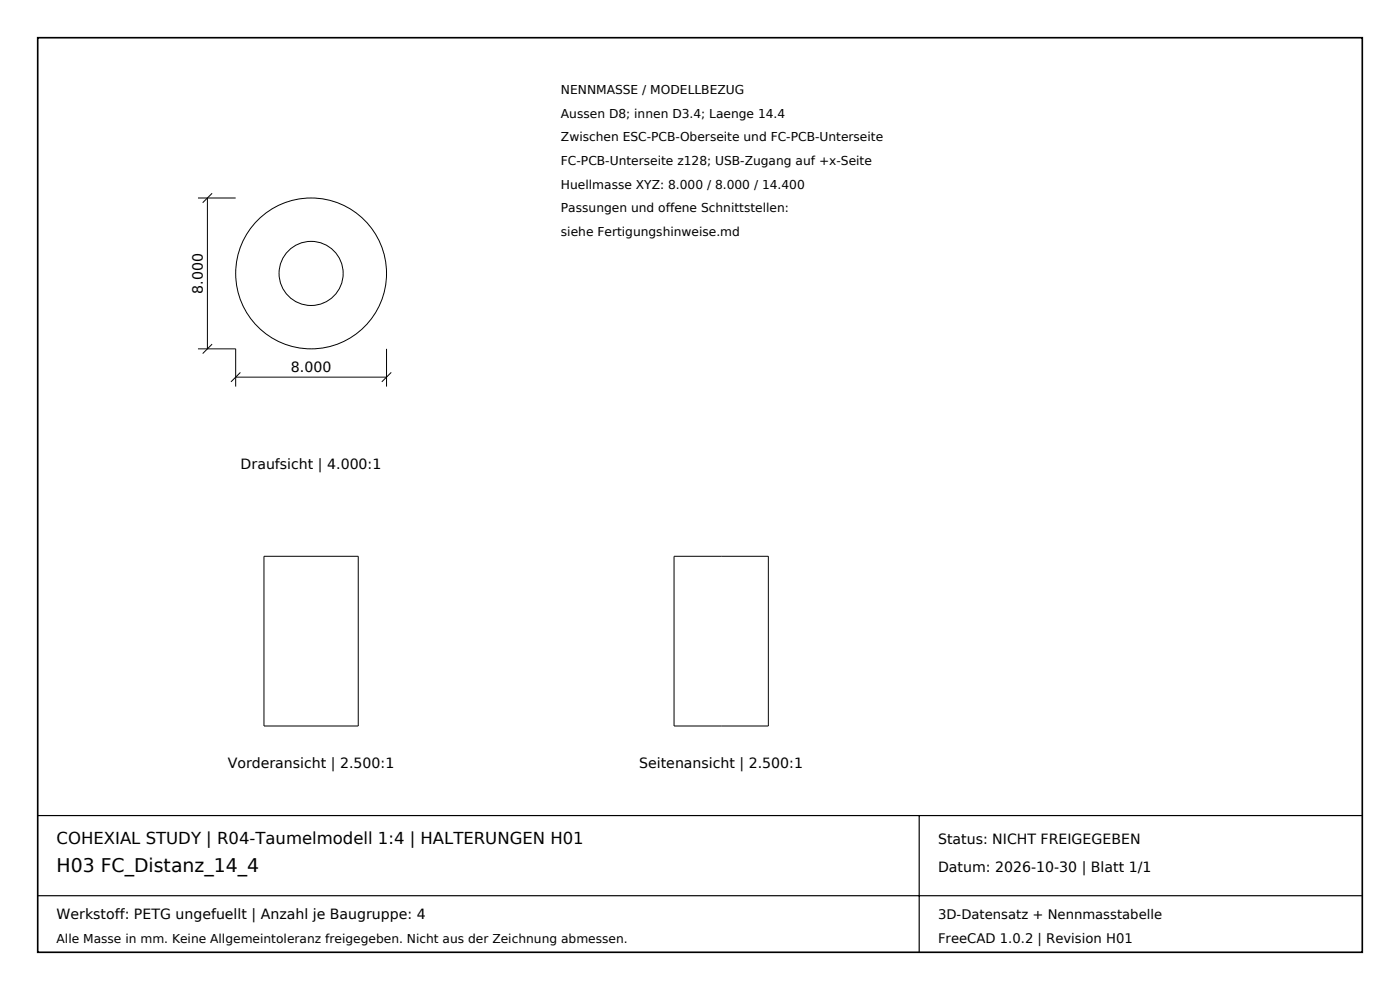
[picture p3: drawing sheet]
<svg xmlns="http://www.w3.org/2000/svg" width="297mm" height="210mm" viewBox="0 0 297 210" stroke-linecap="round" stroke-linejoin="round" font-family="sans-serif">
<defs><g id="words">
<text font-size="4" x="12" y="185">H03 FC_Distanz_14_4</text>
<text font-size="3.5" x="12" y="179">COHEXIAL STUDY | R04-Taumelmodell 1:4 | HALTERUNGEN H01</text>
<g font-size="3">
<text x="43" y="62.3" transform="rotate(-90 43 62.3)">8.000</text>
<text x="61.7" y="79">8.000</text>
<text x="51.1" y="99.5">Draufsicht | 4.000:1</text>
<text x="48.3" y="163">Vorderansicht | 2.500:1</text>
<text x="135.6" y="163">Seitenansicht | 2.500:1</text>
<text x="199" y="179">Status: NICHT FREIGEGEBEN</text>
<text x="199" y="185">Datum: 2026-10-30 | Blatt 1/1</text>
<text x="12" y="195">Werkstoff: PETG ungefuellt | Anzahl je Baugruppe: 4</text>
</g>
<g font-size="2.8">
<text x="199" y="195">3D-Datensatz + Nennmasstabelle</text>
<text x="199" y="200">FreeCAD 1.0.2 | Revision H01</text>
</g>
<g font-size="2.6">
<text x="119" y="20">NENNMASSE / MODELLBEZUG</text>
<text x="119" y="25">Aussen D8; innen D3.4; Laenge 14.4</text>
<text x="119" y="30">Zwischen ESC-PCB-Oberseite und FC-PCB-Unterseite</text>
<text x="119" y="35">FC-PCB-Unterseite z128; USB-Zugang auf +x-Seite</text>
<text x="119" y="40">Huellmasse XYZ: 8.000 / 8.000 / 14.400</text>
<text x="119" y="45">Passungen und offene Schnittstellen:</text>
<text x="119" y="50">siehe Fertigungshinweise.md</text>
<text x="12" y="200">Alle Masse in mm. Keine Allgemeintoleranz freigegeben. Nicht aus der Zeichnung abmessen.</text>
</g>
</g></defs>
<path d="M8 8h281v194h-281z" fill-rule="evenodd" fill="#fff" stroke="#000" stroke-width=".35"/>
<path d="M8 173h281M195 173v29M8 190h281" fill="none" stroke="#000" stroke-width=".25"/>
<g fill="none" stroke="#000" stroke-width=".21">
<path d="M42 42h8M44 42v32M45 41l-2 2M42 74h8v8M45 73l-2 2M51 79l-2 2M82 74v8M83 79l-2 2M50 80h32M56 118h20v36h-20zM143 118h20v36h-20z"/>
<circle cx="66" cy="58" r="16"/>
<circle cx="66" cy="58" r="6.8"/>
</g>
<use href="#words"/>
</svg>
